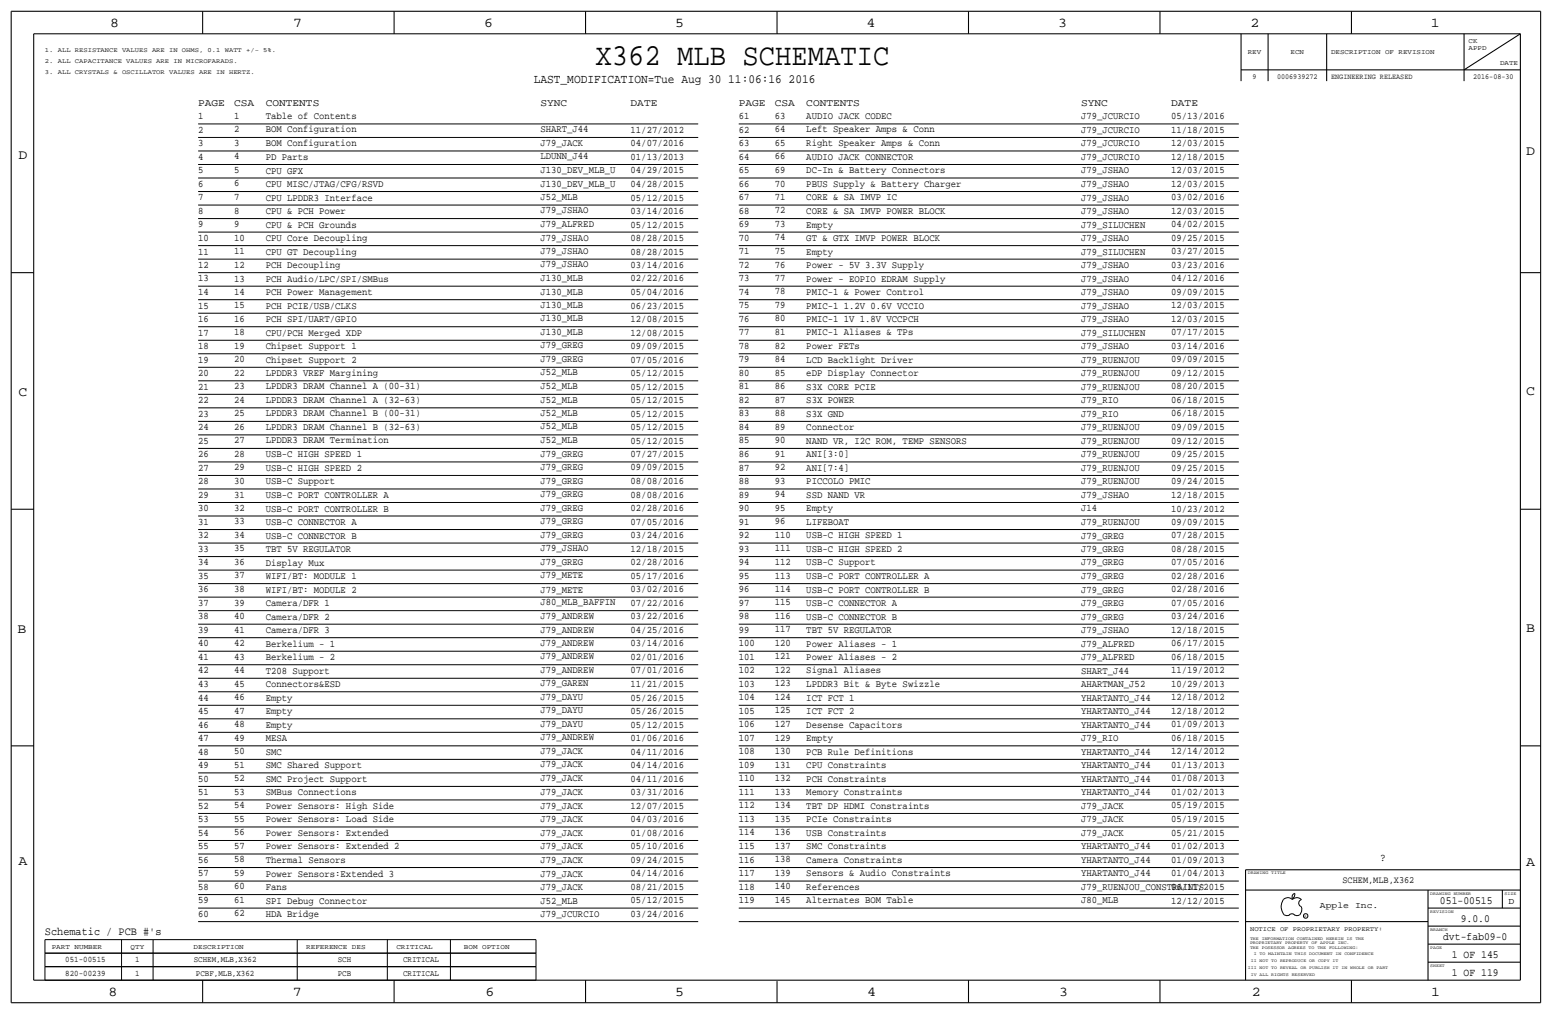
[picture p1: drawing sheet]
<svg xmlns="http://www.w3.org/2000/svg" width="875mm" height="572mm" viewBox="0 0 875 572" stroke-linecap="round" stroke-linejoin="round" font-family="sans-serif">
<defs><g id="words">
<text font-size="17.2" x="336" y="37">X362 MLB SCHEMATIC</text>
<g font-size="7.6">
<text x="62" y="15">8</text>
<text x="165" y="15">7</text>
<text x="273" y="15">6</text>
<text x="381" y="15">5</text>
<text x="489" y="15">4</text>
<text x="597" y="15">3</text>
<text x="705" y="15">2</text>
<text x="807" y="15">1</text>
<text x="10" y="89">D</text>
<text x="860" y="87">D</text>
<text x="10" y="223">C</text>
<text x="860" y="223">C</text>
<text x="10" y="357">B</text>
<text x="860" y="356">B</text>
<text x="10" y="487">A</text>
<text x="860" y="488">A</text>
<text x="61" y="562">8</text>
<text x="165" y="562">7</text>
<text x="274" y="562">6</text>
<text x="381" y="562">5</text>
<text x="489" y="562">4</text>
<text x="597" y="562">3</text>
<text x="706" y="562">2</text>
<text x="807" y="562">1</text>
</g>
<text font-size="7.1" x="301" y="47">LAST_MODIFICATION=Tue Aug 30 11:06:16 2016</text>
<text font-size="6.5" x="25" y="527">Schematic / PCB #'s</text>
<g font-size="6.2">
<text x="778" y="485">?</text>
<text x="812" y="509">051-00515</text>
<text x="824" y="519">9.0.0</text>
<text x="814" y="530">dvt-fab09-0</text>
<text x="819" y="540">1 OF 145</text>
<text x="819" y="550">1 OF 119</text>
</g>
<g font-size="5.7">
<text x="112" y="60">PAGE</text>
<text x="132" y="60">CSA</text>
<text x="150" y="60">CONTENTS</text>
<text x="305" y="60">SYNC</text>
<text x="356" y="60">DATE</text>
<text x="417" y="60">PAGE</text>
<text x="437" y="60">CSA</text>
<text x="455" y="60">CONTENTS</text>
<text x="610" y="60">SYNC</text>
<text x="660" y="60">DATE</text>
</g>
<g font-size="5.6">
<text x="112" y="67">1</text>
<text x="132" y="67">1</text>
<text x="150" y="67">Table of Contents</text>
<text x="417" y="67">61</text>
<text x="437" y="67">63</text>
<text x="455" y="67">AUDIO JACK CODEC</text>
<text x="610" y="67">J79_JCURCIO</text>
<text x="660" y="67">05/13/2016</text>
<text x="112" y="75">2</text>
<text x="132" y="75">2</text>
<text x="150" y="75">BOM Configuration</text>
<text x="305" y="74">SHART_J44</text>
<text x="356" y="75">11/27/2012</text>
<text x="417" y="75">62</text>
<text x="437" y="75">64</text>
<text x="455" y="75">Left Speaker Amps &amp; Conn</text>
<text x="610" y="75">J79_JCURCIO</text>
<text x="660" y="75">11/18/2015</text>
<text x="112" y="82">3</text>
<text x="132" y="82">3</text>
<text x="150" y="83">BOM Configuration</text>
<text x="305" y="82">J79_JACK</text>
<text x="356" y="82">04/07/2016</text>
<text x="417" y="82">63</text>
<text x="437" y="82">65</text>
<text x="455" y="83">Right Speaker Amps &amp; Conn</text>
<text x="610" y="83">J79_JCURCIO</text>
<text x="660" y="82">12/03/2015</text>
<text x="132" y="90">4</text>
<text x="305" y="90">LDUNN_J44</text>
<text x="417" y="90">64</text>
<text x="437" y="90">66</text>
<text x="660" y="90">12/18/2015</text>
<text x="112" y="90">4</text>
<text x="150" y="90">PD Parts</text>
<text x="356" y="90">01/13/2013</text>
<text x="455" y="90">AUDIO JACK CONNECTOR</text>
<text x="610" y="90">J79_JCURCIO</text>
<text x="112" y="98">5</text>
<text x="132" y="97">5</text>
<text x="150" y="98">CPU GFX</text>
<text x="305" y="97">J130_DEV_MLB_U</text>
<text x="356" y="98">04/29/2015</text>
<text x="417" y="98">65</text>
<text x="437" y="97">69</text>
<text x="455" y="98">DC-In &amp; Battery Connectors</text>
<text x="610" y="98">J79_JSHAO</text>
<text x="660" y="98">12/03/2015</text>
<text x="112" y="105">6</text>
<text x="132" y="105">6</text>
<text x="150" y="105">CPU MISC/JTAG/CFG/RSVD</text>
<text x="305" y="105">J130_DEV_MLB_U</text>
<text x="356" y="105">04/28/2015</text>
<text x="417" y="105">66</text>
<text x="437" y="105">70</text>
<text x="455" y="105">PBUS Supply &amp; Battery Charger</text>
<text x="610" y="105">J79_JSHAO</text>
<text x="660" y="105">12/03/2015</text>
<text x="112" y="113">7</text>
<text x="132" y="113">7</text>
<text x="150" y="113">CPU LPDDR3 Interface</text>
<text x="305" y="113">J52_MLB</text>
<text x="356" y="113">05/12/2015</text>
<text x="417" y="113">67</text>
<text x="437" y="113">71</text>
<text x="455" y="113">CORE &amp; SA IMVP IC</text>
<text x="610" y="113">J79_JSHAO</text>
<text x="660" y="113">03/02/2016</text>
<text x="112" y="121">8</text>
<text x="132" y="120">8</text>
<text x="150" y="120">CPU &amp; PCH Power</text>
<text x="305" y="120">J79_JSHAO</text>
<text x="356" y="121">03/14/2016</text>
<text x="417" y="120">68</text>
<text x="437" y="120">72</text>
<text x="455" y="120">CORE &amp; SA IMVP POWER BLOCK</text>
<text x="610" y="121">J79_JSHAO</text>
<text x="660" y="120">12/03/2015</text>
<text x="112" y="128">9</text>
<text x="132" y="128">9</text>
<text x="150" y="128">CPU &amp; PCH Grounds</text>
<text x="305" y="128">J79_ALFRED</text>
<text x="356" y="128">05/12/2015</text>
<text x="417" y="128">69</text>
<text x="437" y="128">73</text>
<text x="455" y="128">Empty</text>
<text x="610" y="128">J79_SILUCHEN</text>
<text x="660" y="128">04/02/2015</text>
<text x="112" y="136">10</text>
<text x="132" y="136">10</text>
<text x="150" y="136">CPU Core Decoupling</text>
<text x="305" y="136">J79_JSHAO</text>
<text x="356" y="136">08/28/2015</text>
<text x="417" y="136">70</text>
<text x="437" y="135">74</text>
<text x="455" y="136">GT &amp; GTX IMVP POWER BLOCK</text>
<text x="610" y="136">J79_JSHAO</text>
<text x="660" y="136">09/25/2015</text>
<text x="112" y="144">11</text>
<text x="132" y="143">11</text>
<text x="150" y="144">CPU GT Decoupling</text>
<text x="305" y="143">J79_JSHAO</text>
<text x="356" y="144">08/28/2015</text>
<text x="417" y="143">71</text>
<text x="437" y="143">75</text>
<text x="455" y="143">Empty</text>
<text x="610" y="143">J79_SILUCHEN</text>
<text x="660" y="143">03/27/2015</text>
<text x="112" y="151">12</text>
<text x="132" y="151">12</text>
<text x="150" y="151">PCH Decoupling</text>
<text x="305" y="151">J79_JSHAO</text>
<text x="356" y="151">03/14/2016</text>
<text x="417" y="151">72</text>
<text x="437" y="151">76</text>
<text x="455" y="151">Power - 5V 3.3V Supply</text>
<text x="610" y="151">J79_JSHAO</text>
<text x="660" y="151">03/23/2016</text>
<text x="112" y="159">13</text>
<text x="132" y="159">13</text>
<text x="150" y="159">PCH Audio/LPC/SPI/SMBus</text>
<text x="305" y="158">J130_MLB</text>
<text x="356" y="159">02/22/2016</text>
<text x="417" y="159">73</text>
<text x="437" y="158">77</text>
<text x="455" y="159">Power - EOPIO EDRAM Supply</text>
<text x="610" y="159">J79_JSHAO</text>
<text x="660" y="159">04/12/2016</text>
<text x="112" y="166">14</text>
<text x="132" y="166">14</text>
<text x="150" y="166">PCH Power Management</text>
<text x="305" y="166">J130_MLB</text>
<text x="356" y="166">05/04/2016</text>
<text x="417" y="166">74</text>
<text x="437" y="166">78</text>
<text x="455" y="166">PMIC-1 &amp; Power Control</text>
<text x="610" y="166">J79_JSHAO</text>
<text x="660" y="166">09/09/2015</text>
<text x="112" y="174">15</text>
<text x="132" y="174">15</text>
<text x="150" y="174">PCH PCIE/USB/CLKS</text>
<text x="305" y="173">J130_MLB</text>
<text x="356" y="174">06/23/2015</text>
<text x="417" y="174">75</text>
<text x="437" y="174">79</text>
<text x="455" y="174">PMIC-1 1.2V 0.6V VCCIO</text>
<text x="610" y="174">J79_JSHAO</text>
<text x="660" y="174">12/03/2015</text>
<text x="112" y="182">16</text>
<text x="132" y="181">16</text>
<text x="150" y="182">PCH SPI/UART/GPIO</text>
<text x="305" y="181">J130_MLB</text>
<text x="356" y="181">12/08/2015</text>
<text x="417" y="181">76</text>
<text x="437" y="181">80</text>
<text x="455" y="182">PMIC-1 1V 1.8V VCCPCH</text>
<text x="610" y="182">J79_JSHAO</text>
<text x="660" y="181">12/03/2015</text>
<text x="112" y="189">17</text>
<text x="132" y="189">18</text>
<text x="150" y="189">CPU/PCH Merged XDP</text>
<text x="305" y="189">J130_MLB</text>
<text x="356" y="189">12/08/2015</text>
<text x="417" y="189">77</text>
<text x="437" y="189">81</text>
<text x="455" y="189">PMIC-1 Aliases &amp; TPs</text>
<text x="610" y="189">J79_SILUCHEN</text>
<text x="660" y="189">07/17/2015</text>
<text x="112" y="197">18</text>
<text x="132" y="197">19</text>
<text x="150" y="197">Chipset Support 1</text>
<text x="305" y="196">J79_GREG</text>
<text x="356" y="197">09/09/2015</text>
<text x="417" y="197">78</text>
<text x="437" y="196">82</text>
<text x="455" y="197">Power FETs</text>
<text x="610" y="197">J79_JSHAO</text>
<text x="660" y="197">03/14/2016</text>
<text x="305" y="204">J79_GREG</text>
<text x="112" y="204">19</text>
<text x="132" y="204">20</text>
<text x="150" y="204">Chipset Support 2</text>
<text x="356" y="204">07/05/2016</text>
<text x="417" y="204">79</text>
<text x="437" y="204">84</text>
<text x="455" y="204">LCD Backlight Driver</text>
<text x="610" y="204">J79_RUENJOU</text>
<text x="660" y="204">09/09/2015</text>
<text x="112" y="212">20</text>
<text x="132" y="212">22</text>
<text x="150" y="212">LPDDR3 VREF Margining</text>
<text x="305" y="212">J52_MLB</text>
<text x="356" y="212">05/12/2015</text>
<text x="417" y="212">80</text>
<text x="437" y="212">85</text>
<text x="455" y="212">eDP Display Connector</text>
<text x="610" y="212">J79_RUENJOU</text>
<text x="660" y="212">09/12/2015</text>
<text x="112" y="220">21</text>
<text x="132" y="219">23</text>
<text x="150" y="219">LPDDR3 DRAM Channel A (00-31)</text>
<text x="305" y="219">J52_MLB</text>
<text x="356" y="220">05/12/2015</text>
<text x="417" y="219">81</text>
<text x="437" y="219">86</text>
<text x="455" y="220">S3X CORE PCIE</text>
<text x="610" y="220">J79_RUENJOU</text>
<text x="660" y="220">08/20/2015</text>
<text x="112" y="227">22</text>
<text x="132" y="227">24</text>
<text x="150" y="227">LPDDR3 DRAM Channel A (32-63)</text>
<text x="305" y="227">J52_MLB</text>
<text x="356" y="227">05/12/2015</text>
<text x="417" y="227">82</text>
<text x="437" y="227">87</text>
<text x="455" y="227">S3X POWER</text>
<text x="610" y="227">J79_RIO</text>
<text x="660" y="227">06/18/2015</text>
<text x="112" y="235">23</text>
<text x="132" y="235">25</text>
<text x="150" y="235">LPDDR3 DRAM Channel B (00-31)</text>
<text x="305" y="234">J52_MLB</text>
<text x="356" y="235">05/12/2015</text>
<text x="417" y="235">83</text>
<text x="437" y="235">88</text>
<text x="455" y="235">S3X GND</text>
<text x="610" y="235">J79_RIO</text>
<text x="660" y="235">06/18/2015</text>
<text x="112" y="242">24</text>
<text x="132" y="242">26</text>
<text x="150" y="243">LPDDR3 DRAM Channel B (32-63)</text>
<text x="305" y="242">J52_MLB</text>
<text x="356" y="242">05/12/2015</text>
<text x="417" y="242">84</text>
<text x="437" y="242">89</text>
<text x="455" y="243">Connector</text>
<text x="610" y="243">J79_RUENJOU</text>
<text x="660" y="242">09/09/2015</text>
<text x="112" y="250">25</text>
<text x="132" y="250">27</text>
<text x="150" y="250">LPDDR3 DRAM Termination</text>
<text x="305" y="250">J52_MLB</text>
<text x="356" y="250">05/12/2015</text>
<text x="417" y="250">85</text>
<text x="437" y="250">90</text>
<text x="455" y="250">NAND VR, I2C ROM, TEMP SENSORS</text>
<text x="610" y="250">J79_RUENJOU</text>
<text x="660" y="250">09/12/2015</text>
<text x="112" y="258">26</text>
<text x="132" y="257">28</text>
<text x="150" y="258">USB-C HIGH SPEED 1</text>
<text x="305" y="257">J79_GREG</text>
<text x="356" y="258">07/27/2015</text>
<text x="417" y="258">86</text>
<text x="437" y="257">91</text>
<text x="455" y="258">ANI[3:0]</text>
<text x="610" y="258">J79_RUENJOU</text>
<text x="660" y="258">09/25/2015</text>
<text x="112" y="265">27</text>
<text x="132" y="265">29</text>
<text x="150" y="265">USB-C HIGH SPEED 2</text>
<text x="305" y="265">J79_GREG</text>
<text x="356" y="265">09/09/2015</text>
<text x="417" y="265">87</text>
<text x="437" y="265">92</text>
<text x="455" y="265">ANI[7:4]</text>
<text x="610" y="265">J79_RUENJOU</text>
<text x="660" y="265">09/25/2015</text>
<text x="112" y="273">28</text>
<text x="132" y="273">30</text>
<text x="150" y="273">USB-C Support</text>
<text x="305" y="273">J79_GREG</text>
<text x="356" y="273">08/08/2016</text>
<text x="417" y="273">88</text>
<text x="437" y="273">93</text>
<text x="455" y="273">PICCOLO PMIC</text>
<text x="610" y="273">J79_RUENJOU</text>
<text x="660" y="273">09/24/2015</text>
<text x="112" y="281">29</text>
<text x="132" y="281">31</text>
<text x="150" y="281">USB-C PORT CONTROLLER A</text>
<text x="305" y="280">J79_GREG</text>
<text x="356" y="281">08/08/2016</text>
<text x="417" y="280">89</text>
<text x="437" y="280">94</text>
<text x="455" y="280">SSD NAND VR</text>
<text x="610" y="281">J79_JSHAO</text>
<text x="660" y="280">12/18/2015</text>
<text x="132" y="288">32</text>
<text x="305" y="288">J79_GREG</text>
<text x="437" y="288">95</text>
<text x="112" y="288">30</text>
<text x="150" y="288">USB-C PORT CONTROLLER B</text>
<text x="356" y="288">02/28/2016</text>
<text x="417" y="288">90</text>
<text x="455" y="288">Empty</text>
<text x="610" y="288">J14</text>
<text x="660" y="288">10/23/2012</text>
<text x="112" y="296">31</text>
<text x="132" y="296">33</text>
<text x="150" y="296">USB-C CONNECTOR A</text>
<text x="305" y="295">J79_GREG</text>
<text x="356" y="296">07/05/2016</text>
<text x="417" y="296">91</text>
<text x="437" y="295">96</text>
<text x="455" y="296">LIFEBOAT</text>
<text x="610" y="296">J79_RUENJOU</text>
<text x="660" y="296">09/09/2015</text>
<text x="112" y="303">32</text>
<text x="132" y="303">34</text>
<text x="150" y="304">USB-C CONNECTOR B</text>
<text x="305" y="303">J79_GREG</text>
<text x="356" y="303">03/24/2016</text>
<text x="417" y="303">92</text>
<text x="437" y="303">110</text>
<text x="455" y="303">USB-C HIGH SPEED 1</text>
<text x="610" y="304">J79_GREG</text>
<text x="660" y="303">07/28/2015</text>
<text x="112" y="311">33</text>
<text x="132" y="311">35</text>
<text x="150" y="311">TBT 5V REGULATOR</text>
<text x="305" y="311">J79_JSHAO</text>
<text x="356" y="311">12/18/2015</text>
<text x="417" y="311">93</text>
<text x="437" y="311">111</text>
<text x="455" y="311">USB-C HIGH SPEED 2</text>
<text x="610" y="311">J79_GREG</text>
<text x="660" y="311">08/28/2015</text>
<text x="112" y="319">34</text>
<text x="132" y="318">36</text>
<text x="150" y="319">Display Mux</text>
<text x="305" y="318">J79_GREG</text>
<text x="356" y="318">02/28/2016</text>
<text x="417" y="319">94</text>
<text x="437" y="318">112</text>
<text x="455" y="319">USB-C Support</text>
<text x="610" y="319">J79_GREG</text>
<text x="660" y="319">07/05/2016</text>
<text x="112" y="326">35</text>
<text x="132" y="326">37</text>
<text x="150" y="326">WIFI/BT: MODULE 1</text>
<text x="305" y="326">J79_METE</text>
<text x="356" y="326">05/17/2016</text>
<text x="417" y="326">95</text>
<text x="437" y="326">113</text>
<text x="455" y="326">USB-C PORT CONTROLLER A</text>
<text x="610" y="326">J79_GREG</text>
<text x="660" y="326">02/28/2016</text>
<text x="112" y="334">36</text>
<text x="132" y="334">38</text>
<text x="150" y="334">WIFI/BT: MODULE 2</text>
<text x="305" y="334">J79_METE</text>
<text x="356" y="334">03/02/2016</text>
<text x="417" y="334">96</text>
<text x="437" y="334">114</text>
<text x="455" y="334">USB-C PORT CONTROLLER B</text>
<text x="610" y="334">J79_GREG</text>
<text x="660" y="334">02/28/2016</text>
<text x="112" y="341">37</text>
<text x="132" y="341">39</text>
<text x="150" y="342">Camera/DFR 1</text>
<text x="305" y="341">J80_MLB_BAFFIN</text>
<text x="356" y="341">07/22/2016</text>
<text x="417" y="341">97</text>
<text x="437" y="341">115</text>
<text x="455" y="342">USB-C CONNECTOR A</text>
<text x="610" y="342">J79_GREG</text>
<text x="660" y="341">07/05/2016</text>
<text x="112" y="349">38</text>
<text x="132" y="349">40</text>
<text x="150" y="349">Camera/DFR 2</text>
<text x="305" y="349">J79_ANDREW</text>
<text x="356" y="349">03/22/2016</text>
<text x="417" y="349">98</text>
<text x="437" y="349">116</text>
<text x="455" y="349">USB-C CONNECTOR B</text>
<text x="610" y="349">J79_GREG</text>
<text x="660" y="349">03/24/2016</text>
<text x="112" y="357">39</text>
<text x="132" y="357">41</text>
<text x="150" y="357">Camera/DFR 3</text>
<text x="305" y="357">J79_ANDREW</text>
<text x="356" y="357">04/25/2016</text>
<text x="417" y="357">99</text>
<text x="437" y="356">117</text>
<text x="455" y="357">TBT 5V REGULATOR</text>
<text x="610" y="357">J79_JSHAO</text>
<text x="660" y="357">12/18/2015</text>
<text x="112" y="364">40</text>
<text x="132" y="364">42</text>
<text x="150" y="364">Berkelium - 1</text>
<text x="305" y="364">J79_ANDREW</text>
<text x="356" y="364">03/14/2016</text>
<text x="417" y="364">100</text>
<text x="437" y="364">120</text>
<text x="455" y="364">Power Aliases - 1</text>
<text x="610" y="364">J79_ALFRED</text>
<text x="660" y="364">06/17/2015</text>
<text x="112" y="372">41</text>
<text x="132" y="372">43</text>
<text x="305" y="372">J79_ANDREW</text>
<text x="356" y="372">02/01/2016</text>
<text x="417" y="372">101</text>
<text x="437" y="372">121</text>
<text x="660" y="372">06/18/2015</text>
<text x="150" y="372">Berkelium - 2</text>
<text x="455" y="372">Power Aliases - 2</text>
<text x="610" y="372">J79_ALFRED</text>
<text x="112" y="380">42</text>
<text x="132" y="379">44</text>
<text x="150" y="380">T208 Support</text>
<text x="305" y="379">J79_ANDREW</text>
<text x="356" y="380">07/01/2016</text>
<text x="417" y="379">102</text>
<text x="437" y="379">122</text>
<text x="455" y="379">Signal Aliases</text>
<text x="610" y="380">SHART_J44</text>
<text x="660" y="379">11/19/2012</text>
<text x="112" y="387">43</text>
<text x="132" y="387">45</text>
<text x="150" y="387">Connectors&amp;ESD</text>
<text x="305" y="387">J79_GAREN</text>
<text x="356" y="387">11/21/2015</text>
<text x="417" y="387">103</text>
<text x="437" y="387">123</text>
<text x="455" y="387">LPDDR3 Bit &amp; Byte Swizzle</text>
<text x="610" y="387">AHARTMAN_J52</text>
<text x="660" y="387">10/29/2013</text>
<text x="112" y="395">44</text>
<text x="132" y="395">46</text>
<text x="150" y="395">Empty</text>
<text x="305" y="394">J79_DAYU</text>
<text x="356" y="395">05/26/2015</text>
<text x="417" y="395">104</text>
<text x="437" y="395">124</text>
<text x="455" y="395">ICT FCT 1</text>
<text x="610" y="395">YHARTANTO_J44</text>
<text x="660" y="395">12/18/2012</text>
<text x="112" y="402">45</text>
<text x="132" y="402">47</text>
<text x="150" y="403">Empty</text>
<text x="305" y="402">J79_DAYU</text>
<text x="356" y="402">05/26/2015</text>
<text x="417" y="402">105</text>
<text x="437" y="402">125</text>
<text x="455" y="403">ICT FCT 2</text>
<text x="610" y="403">YHARTANTO_J44</text>
<text x="660" y="402">12/18/2012</text>
<text x="112" y="410">46</text>
<text x="132" y="410">48</text>
<text x="150" y="410">Empty</text>
<text x="305" y="410">J79_DAYU</text>
<text x="356" y="410">05/12/2015</text>
<text x="417" y="410">106</text>
<text x="437" y="410">127</text>
<text x="455" y="410">Desense Capacitors</text>
<text x="610" y="410">YHARTANTO_J44</text>
<text x="660" y="410">01/09/2013</text>
<text x="112" y="418">47</text>
<text x="132" y="417">49</text>
<text x="150" y="418">MESA</text>
<text x="305" y="417">J79_ANDREW</text>
<text x="356" y="418">01/06/2016</text>
<text x="417" y="418">107</text>
<text x="437" y="417">129</text>
<text x="455" y="418">Empty</text>
<text x="610" y="418">J79_RIO</text>
<text x="660" y="418">06/18/2015</text>
<text x="112" y="425">48</text>
<text x="132" y="425">50</text>
<text x="150" y="425">SMC</text>
<text x="305" y="425">J79_JACK</text>
<text x="356" y="425">04/11/2016</text>
<text x="417" y="425">108</text>
<text x="437" y="425">130</text>
<text x="455" y="425">PCB Rule Definitions</text>
<text x="610" y="425">YHARTANTO_J44</text>
<text x="660" y="425">12/14/2012</text>
<text x="112" y="433">49</text>
<text x="132" y="433">51</text>
<text x="150" y="433">SMC Shared Support</text>
<text x="305" y="433">J79_JACK</text>
<text x="356" y="433">04/14/2016</text>
<text x="417" y="433">109</text>
<text x="437" y="433">131</text>
<text x="455" y="433">CPU Constraints</text>
<text x="610" y="433">YHARTANTO_J44</text>
<text x="660" y="433">01/13/2013</text>
<text x="112" y="441">50</text>
<text x="132" y="440">52</text>
<text x="150" y="441">SMC Project Support</text>
<text x="305" y="440">J79_JACK</text>
<text x="356" y="441">04/11/2016</text>
<text x="417" y="440">110</text>
<text x="437" y="440">132</text>
<text x="455" y="441">PCH Constraints</text>
<text x="610" y="441">YHARTANTO_J44</text>
<text x="660" y="440">01/08/2013</text>
<text x="112" y="448">51</text>
<text x="132" y="448">53</text>
<text x="150" y="448">SMBus Connections</text>
<text x="305" y="448">J79_JACK</text>
<text x="356" y="448">03/31/2016</text>
<text x="417" y="448">111</text>
<text x="437" y="448">133</text>
<text x="455" y="448">Memory Constraints</text>
<text x="610" y="448">YHARTANTO_J44</text>
<text x="660" y="448">01/02/2013</text>
<text x="112" y="456">52</text>
<text x="132" y="456">54</text>
<text x="150" y="456">Power Sensors: High Side</text>
<text x="305" y="456">J79_JACK</text>
<text x="356" y="456">12/07/2015</text>
<text x="417" y="456">112</text>
<text x="437" y="455">134</text>
<text x="455" y="456">TBT DP HDMI Constraints</text>
<text x="610" y="456">J79_JACK</text>
<text x="660" y="456">05/19/2015</text>
<text x="112" y="463">53</text>
<text x="132" y="463">55</text>
<text x="150" y="464">Power Sensors: Load Side</text>
<text x="305" y="464">J79_JACK</text>
<text x="356" y="463">04/03/2016</text>
<text x="417" y="463">113</text>
<text x="437" y="463">135</text>
<text x="455" y="463">PCIe Constraints</text>
<text x="610" y="463">J79_JACK</text>
<text x="660" y="463">05/19/2015</text>
<text x="112" y="471">54</text>
<text x="132" y="471">56</text>
<text x="150" y="471">Power Sensors: Extended</text>
<text x="305" y="471">J79_JACK</text>
<text x="356" y="471">01/08/2016</text>
<text x="417" y="471">114</text>
<text x="437" y="471">136</text>
<text x="455" y="471">USB Constraints</text>
<text x="610" y="471">J79_JACK</text>
<text x="660" y="471">05/21/2015</text>
<text x="112" y="479">55</text>
<text x="132" y="478">57</text>
<text x="150" y="479">Power Sensors: Extended 2</text>
<text x="305" y="479">J79_JACK</text>
<text x="356" y="479">05/10/2016</text>
<text x="417" y="479">115</text>
<text x="437" y="478">137</text>
<text x="455" y="479">SMC Constraints</text>
<text x="610" y="479">YHARTANTO_J44</text>
<text x="660" y="479">01/02/2013</text>
<text x="437" y="486">138</text>
<text x="112" y="486">56</text>
<text x="132" y="486">58</text>
<text x="150" y="486">Thermal Sensors</text>
<text x="305" y="486">J79_JACK</text>
<text x="356" y="486">09/24/2015</text>
<text x="417" y="486">116</text>
<text x="455" y="486">Camera Constraints</text>
<text x="610" y="486">YHARTANTO_J44</text>
<text x="660" y="486">01/09/2013</text>
<text x="112" y="494">57</text>
<text x="132" y="494">59</text>
<text x="150" y="494">Power Sensors:Extended 3</text>
<text x="305" y="494">J79_JACK</text>
<text x="356" y="494">04/14/2016</text>
<text x="417" y="494">117</text>
<text x="437" y="494">139</text>
<text x="455" y="494">Sensors &amp; Audio Constraints</text>
<text x="610" y="494">YHARTANTO_J44</text>
<text x="660" y="494">01/04/2013</text>
<text x="112" y="501">58</text>
<text x="132" y="501">60</text>
<text x="150" y="502">Fans</text>
<text x="305" y="502">J79_JACK</text>
<text x="356" y="501">08/21/2015</text>
<text x="417" y="501">118</text>
<text x="437" y="501">140</text>
<text x="455" y="501">References</text>
<text x="610" y="502">J79_RUENJOU_CONSTRAINTS</text>
<text x="660" y="501">06/11/2015</text>
<text x="112" y="509">59</text>
<text x="132" y="509">61</text>
<text x="150" y="509">SPI Debug Connector</text>
<text x="305" y="509">J52_MLB</text>
<text x="356" y="509">05/12/2015</text>
<text x="417" y="509">119</text>
<text x="437" y="509">145</text>
<text x="455" y="509">Alternates BOM Table</text>
<text x="610" y="509">J80_MLB</text>
<text x="660" y="509">12/12/2015</text>
<text x="112" y="517">60</text>
<text x="132" y="516">62</text>
<text x="150" y="517">HDA Bridge</text>
<text x="305" y="517">J79_JCURCIO</text>
<text x="356" y="517">03/24/2016</text>
</g>
<text font-size="5.4" x="757" y="498">SCHEM,MLB,X362</text>
<g font-size="5">
<text x="850" y="509">D</text>
<text x="744" y="512">Apple Inc.</text>
</g>
<g font-size="4.7">
<text x="37" y="542">051-00515</text>
<text x="76" y="542">1</text>
<text x="109" y="542">SCHEM,MLB,X362</text>
<text x="190" y="542">SCH</text>
<text x="227" y="542">CRITICAL</text>
<text x="37" y="550">820-00239</text>
<text x="76" y="550">1</text>
<text x="110" y="550">PCBF,MLB,X362</text>
<text x="190" y="550">PCB</text>
<text x="227" y="550">CRITICAL</text>
</g>
<g font-size="4.3">
<text x="706" y="44">9</text>
<text x="720" y="44">0006939272</text>
<text x="751" y="44">ENGINEERING RELEASED</text>
<text x="830" y="44">2016-08-30</text>
</g>
<g font-size="3.9">
<text x="29" y="535">PART NUMBER</text>
<text x="74" y="535">QTY</text>
<text x="109" y="535">DESCRIPTION</text>
<text x="173" y="535">REFERENCE DES</text>
<text x="223" y="535">CRITICAL</text>
<text x="262" y="535">BOM OPTION</text>
</g>
<g font-size="3.8">
<text x="828" y="24">CK</text>
<text x="828" y="28">APPD</text>
<text x="704" y="30">REV</text>
<text x="728" y="30">ECN</text>
<text x="751" y="30">DESCRIPTION OF REVISION</text>
<text x="846" y="37">DATE</text>
</g>
<g font-size="3.7">
<text x="25" y="29">1. ALL RESISTANCE VALUES ARE IN OHMS, 0.1 WATT +/- 5%.</text>
<text x="25" y="36">2. ALL CAPACITANCE VALUES ARE IN MICROFARADS.</text>
<text x="25" y="42">3. ALL CRYSTALS &amp; OSCILLATOR VALUES ARE IN HERTZ.</text>
<text x="705" y="525">NOTICE OF PROPRIETARY PROPERTY:</text>
</g>
<g font-size="2.5">
<text x="704" y="493">DRAWING TITLE</text>
<text x="806" y="504">DRAWING NUMBER</text>
<text x="848" y="504">SIZE</text>
<text x="806" y="514">REVISION</text>
<text x="806" y="525">BRANCH</text>
<text x="705" y="532">PROPRIETARY PROPERTY OF APPLE INC.</text>
<text x="705" y="530">THE INFORMATION CONTAINED HEREIN IS THE</text>
<text x="705" y="535">THE POSESSOR AGREES TO THE FOLLOWING:</text>
<text x="707" y="538">I TO MAINTAIN THIS DOCUMENT IN CONFIDENCE</text>
<text x="806" y="535">PAGE</text>
<text x="705" y="542">II NOT TO REPRODUCE OR COPY IT</text>
<text x="806" y="545">SHEET</text>
<text x="704" y="546">III NOT TO REVEAL OR PUBLISH IT IN WHOLE OR PART</text>
<text x="705" y="550">IV ALL RIGHTS RESERVED</text>
</g>
<text font-size="1.8" x="736" y="517">R</text>
</g></defs>
<g fill="none" stroke="#000" stroke-width=".56">
<path d="M112 77h282zM112 70h282zM417 77h281zM417 70h281zM112 93h282zM112 85h282zM417 93h281zM417 85h281zM112 116h282zM112 108h282zM112 100h282zM417 116h281z"/>
<path d="M417 108h281zM417 100h281zM112 138h282zM112 131h282zM112 123h282zM417 138h281zM417 131h281zM417 123h281zM112 154h282zM112 146h282zM417 154h281zM417 146h281z"/>
<path d="M112 177h282zM112 169h282zM112 161h282zM417 177h281zM417 169h281zM417 161h281zM112 199h282zM112 192h282zM112 184h282zM417 199h281zM417 192h281zM417 184h281z"/>
<path d="M112 215h282zM112 207h282zM417 215h281zM417 207h281zM112 237h282zM112 230h282zM112 222h282zM417 237h281zM417 230h281zM417 222h281zM112 253h282zM112 245h282z"/>
<path d="M417 253h281zM417 245h281zM112 276h282zM112 268h282zM112 260h282zM417 276h281zM417 268h281zM417 260h281zM112 298h282zM112 291h282zM112 283h282zM417 298h281z"/>
<path d="M417 291h281zM417 283h281zM112 314h282zM112 306h282zM417 314h281zM417 306h281zM112 337h282zM112 329h282zM112 321h282zM417 337h281zM417 329h281zM417 321h281z"/>
<path d="M112 359h282zM112 352h282zM112 344h282zM417 359h281zM417 352h281zM417 344h281zM112 375h282zM112 367h282zM417 375h281zM417 367h281zM112 398h282zM112 390h282z"/>
<path d="M112 382h282zM417 398h281zM417 390h281zM417 382h281zM112 413h282zM112 405h282zM417 413h281zM417 405h281zM112 436h282zM112 428h282zM112 420h282zM417 436h281z"/>
<path d="M417 428h281zM417 420h281zM112 458h282zM112 451h282zM112 443h282zM417 458h281zM417 451h281zM417 443h281zM112 474h282zM112 466h282zM417 474h281zM417 466h281z"/>
<path d="M112 497h282zM112 489h282zM112 481h282zM417 497h281zM417 489h281zM417 481h281zM112 519h282zM112 512h282zM112 504h282zM417 519h281zM417 512h281zM417 504h281z"/>
<path d="M724 516h2h1M727 516l1-1 2 1M729 506l1-1v-2l-1 2v2M730 516h1h2M733 516a4 4 0 0 0-1-6v-2l2-1-1-1a4 4 0 0 0-4 1 4 4 0 0 0-5-1 4 4 0 0 0-2 4l1 3 1 3M25 530v7zM25 537h277zM25 530h277zM25 537v8zM69 530v7zM69 537v8zM86 530v7z"/>
<path d="M86 537v8zM168 530v7zM168 537v8zM218 530v7zM218 537v8zM254 530v7zM254 537v8zM302 530v7zM302 537v8zM25 545v7zM25 552h277zM25 545h277z"/>
<path d="M69 545v7zM86 545v7zM168 545v7zM218 545v7zM254 545v7zM302 545v7z"/>
<circle cx="736" cy="516" r="1.3"/>
</g>
<g fill="none" stroke="#000" stroke-width=".6" stroke-linecap="butt">
<path d="M6 6v559zM6 6h863zM19 19h838zM19 19v533zM114 6v13zM222 6v13zM330 6v13zM438 6v13zM546 6v13zM654 6v13zM700 19v27zM715 19v27z"/>
<path d="M748 19v27zM762 6v13zM825 19v27zM857 19v533zM869 6v559zM700 39h157zM825 39l32-20zM6 154h13zM857 154h12zM6 287h13zM857 287h12zM6 420h13z"/>
<path d="M857 420h12zM702 490h155zM702 490v62zM702 502h155zM702 519h103zM805 512h52zM805 502v50zM847 502v10zM805 532h52zM805 522h52zM19 552h838zM114 552v13z"/>
<path d="M222 552v13zM330 552v13zM438 553v12zM546 552v13zM654 552v13zM762 552v13zM805 542h52zM6 565h863z"/>
</g>
<use href="#words"/>
</svg>
